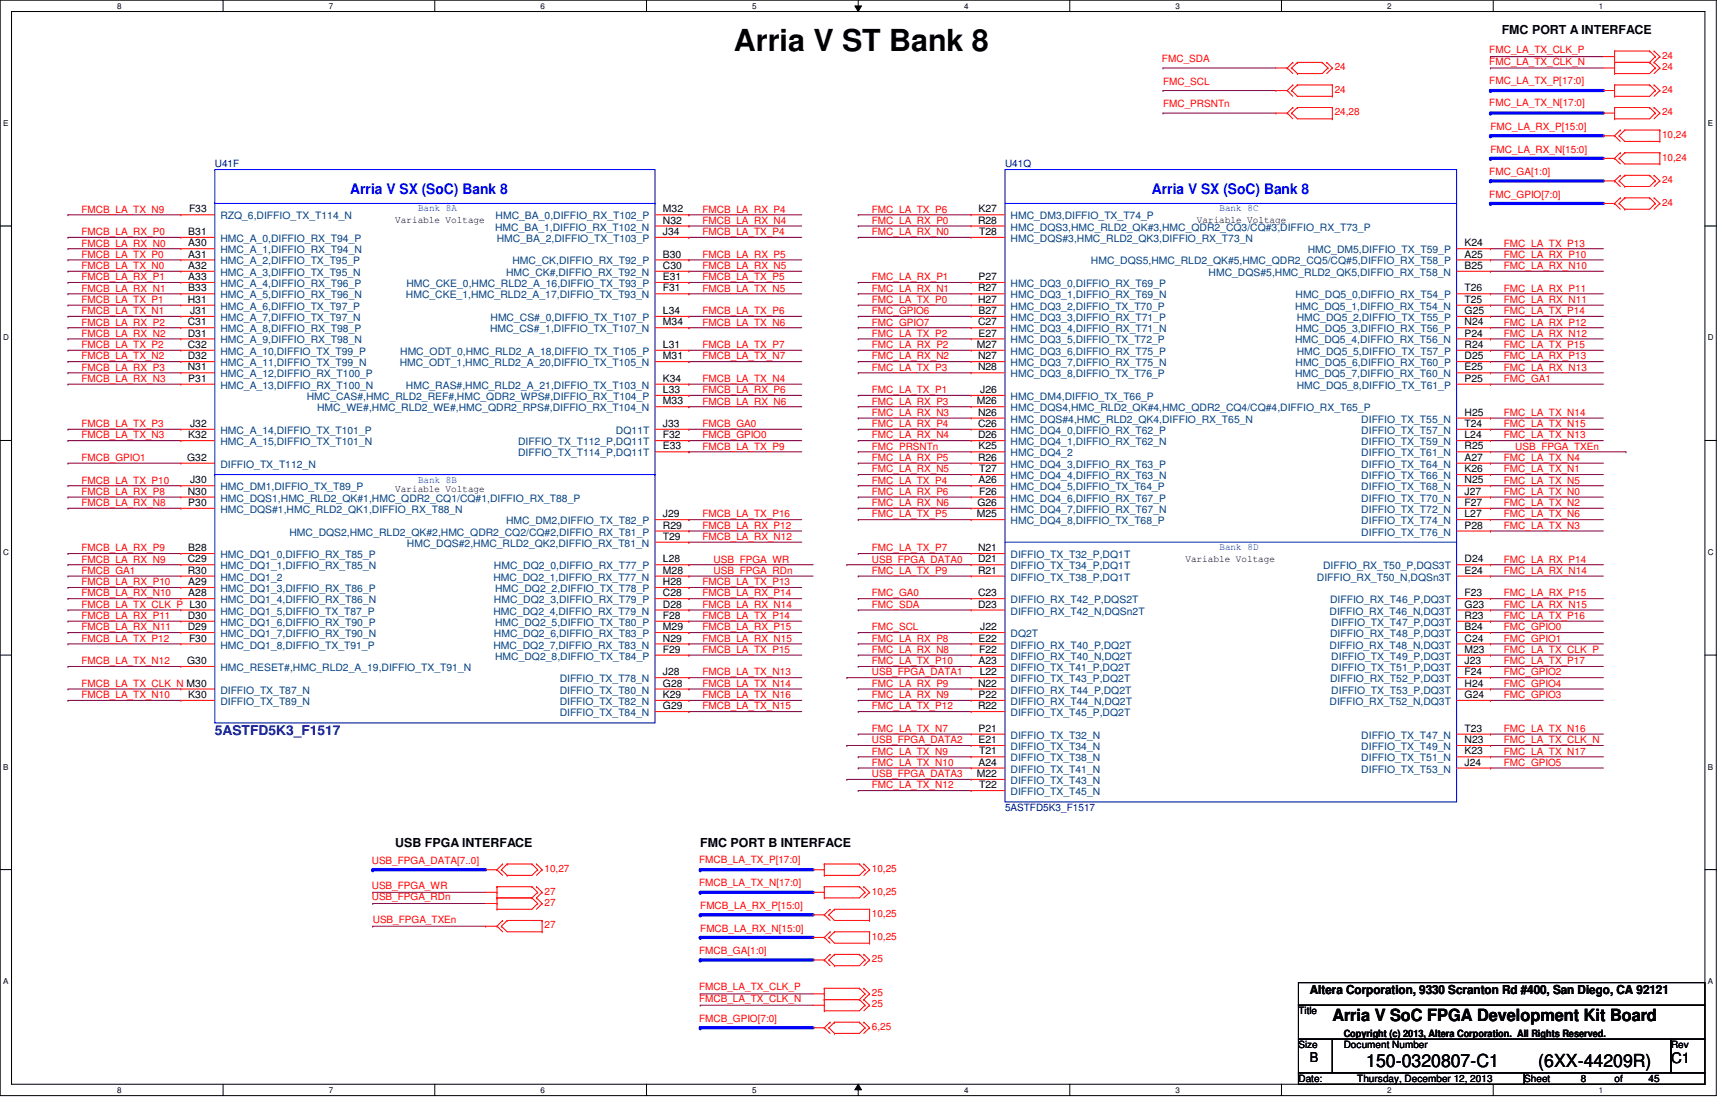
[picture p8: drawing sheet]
<svg xmlns="http://www.w3.org/2000/svg" width="432mm" height="279mm" viewBox="0 0 432 279" stroke-linecap="round" stroke-linejoin="round" font-family="sans-serif">
<defs><g id="words">
<text font-size="7.6" x="183.3" y="12.7">Arria V ST Bank 8</text>
<g font-size="4.5">
<text x="341.2" y="266.3">150-0320807-C1</text>
<text x="384.2" y="266.3">(6XX-44209R)</text>
</g>
<text font-size="4.2" x="332.7" y="254.8">Arria V SoC FPGA Development Kit Board</text>
<g font-size="3.6" fill="#00f">
<text x="87.5" y="48.6">Arria V SX (SoC) Bank 8</text>
<text x="287.7" y="48.6">Arria V SX (SoC) Bank 8</text>
</g>
<text font-size="3.6" x="417.3" y="265.5">C1</text>
<text font-size="3.3" fill="#000080" x="53.6" y="183.6">5ASTFD5K3_F1517</text>
<text font-size="3.3" x="327.1" y="265.3">B</text>
<g font-size="3.1">
<text x="375" y="8.6">FMC PORT A INTERFACE</text>
<text x="98.7" y="211.6">USB FPGA INTERFACE</text>
<text x="174.9" y="211.6">FMC PORT B INTERFACE</text>
<text x="327.1" y="248.2">Altera Corporation, 9330 Scranton Rd #400, San Diego, CA 92121</text>
</g>
<g font-size="2.5" fill="#f00">
<text x="290.2" y="15.5">FMC_SDA</text>
<text x="333.3" y="17.5">24</text>
<text x="371.9" y="16.1">FMC_LA_TX_CLK_N</text>
<text x="371.9" y="13.3">FMC_LA_TX_CLK_P</text>
<text x="415.1" y="17.5">24</text>
<text x="415.1" y="14.7">24</text>
<text x="290.4" y="21.2">FMC_SCL</text>
<text x="333.3" y="23.2">24</text>
<text x="371.9" y="20.9">FMC_LA_TX_P[17:0]</text>
<text x="415.1" y="23.2">24</text>
<text x="290.4" y="26.8">FMC_PRSNTn</text>
<text x="333.3" y="28.8">24,28</text>
<text x="371.9" y="26.5">FMC_LA_TX_N[17:0]</text>
<text x="415.1" y="28.8">24</text>
<text x="372.2" y="32.5">FMC_LA_RX_P[15:0]</text>
<text x="415.1" y="34.5">10,24</text>
<text x="372.2" y="38.1">FMC_LA_RX_N[15:0]</text>
<text x="415.1" y="40.1">10,24</text>
<text x="371.9" y="43.7">FMC_GA[1:0]</text>
<text x="415.1" y="45.7">24</text>
<text x="20.4" y="53.1">FMCB_LA_TX_N9</text>
<text x="175.4" y="53.1">FMCB_LA_RX_P4</text>
<text x="217.7" y="53.1">FMC_LA_TX_P6</text>
<text x="371.9" y="49.4">FMC_GPIO[7:0]</text>
<text x="415.1" y="51.4">24</text>
<text x="20.4" y="58.7">FMCB_LA_RX_P0</text>
<text x="175.4" y="55.9">FMCB_LA_RX_N4</text>
<text x="175.4" y="58.7">FMCB_LA_TX_P4</text>
<text x="217.7" y="55.9">FMC_LA_RX_P0</text>
<text x="217.7" y="58.7">FMC_LA_RX_N0</text>
<text x="20.4" y="61.6">FMCB_LA_RX_N0</text>
<text x="20.4" y="64.3">FMCB_LA_TX_P0</text>
<text x="175.4" y="64.3">FMCB_LA_RX_P5</text>
<text x="375.6" y="61.6">FMC_LA_TX_P13</text>
<text x="375.6" y="64.3">FMC_LA_RX_P10</text>
<text x="20.4" y="70">FMCB_LA_RX_P1</text>
<text x="20.4" y="67.2">FMCB_LA_TX_N0</text>
<text x="175.4" y="67.2">FMCB_LA_RX_N5</text>
<text x="175.4" y="70">FMCB_LA_TX_P5</text>
<text x="217.7" y="70">FMC_LA_RX_P1</text>
<text x="375.6" y="67.2">FMC_LA_RX_N10</text>
<text x="20.4" y="72.8">FMCB_LA_RX_N1</text>
<text x="20.4" y="75.6">FMCB_LA_TX_P1</text>
<text x="175.4" y="72.8">FMCB_LA_TX_N5</text>
<text x="217.7" y="75.6">FMC_LA_TX_P0</text>
<text x="217.7" y="72.8">FMC_LA_RX_N1</text>
<text x="375.6" y="72.8">FMC_LA_RX_P11</text>
<text x="375.6" y="75.6">FMC_LA_RX_N11</text>
<text x="20.4" y="81.3">FMCB_LA_RX_P2</text>
<text x="20.4" y="78.4">FMCB_LA_TX_N1</text>
<text x="175.4" y="78.4">FMCB_LA_TX_P6</text>
<text x="175.4" y="81.3">FMCB_LA_TX_N6</text>
<text x="217.7" y="78.4">FMC_GPIO6</text>
<text x="217.7" y="81.3">FMC_GPIO7</text>
<text x="375.6" y="78.4">FMC_LA_TX_P14</text>
<text x="375.6" y="81.3">FMC_LA_RX_P12</text>
<text x="20.4" y="84.1">FMCB_LA_RX_N2</text>
<text x="20.4" y="89.7">FMCB_LA_TX_N2</text>
<text x="20.4" y="86.9">FMCB_LA_TX_P2</text>
<text x="175.4" y="86.9">FMCB_LA_TX_P7</text>
<text x="175.4" y="89.7">FMCB_LA_TX_N7</text>
<text x="217.7" y="84.1">FMC_LA_TX_P2</text>
<text x="217.7" y="86.9">FMC_LA_RX_P2</text>
<text x="217.7" y="89.7">FMC_LA_RX_N2</text>
<text x="375.6" y="86.9">FMC_LA_TX_P15</text>
<text x="375.6" y="89.7">FMC_LA_RX_P13</text>
<text x="375.6" y="84.1">FMC_LA_RX_N12</text>
<text x="20.4" y="92.5">FMCB_LA_RX_P3</text>
<text x="20.4" y="95.4">FMCB_LA_RX_N3</text>
<text x="175.4" y="95.4">FMCB_LA_TX_N4</text>
<text x="217.7" y="92.5">FMC_LA_TX_P3</text>
<text x="375.6" y="92.5">FMC_LA_RX_N13</text>
<text x="375.6" y="95.4">FMC_GA1</text>
<text x="175.4" y="101">FMCB_LA_RX_N6</text>
<text x="175.4" y="98.2">FMCB_LA_RX_P6</text>
<text x="217.7" y="101">FMC_LA_RX_P3</text>
<text x="217.7" y="98.2">FMC_LA_TX_P1</text>
<text x="20.4" y="106.6">FMCB_LA_TX_P3</text>
<text x="175.4" y="106.6">FMCB_GA0</text>
<text x="217.7" y="106.6">FMC_LA_RX_P4</text>
<text x="217.7" y="103.8">FMC_LA_RX_N3</text>
<text x="375.6" y="103.8">FMC_LA_TX_N14</text>
<text x="375.6" y="106.6">FMC_LA_TX_N15</text>
<text x="20.4" y="109.5">FMCB_LA_TX_N3</text>
<text x="175.4" y="112.3">FMCB_LA_TX_P9</text>
<text x="175.4" y="109.5">FMCB_GPIO0</text>
<text x="217.7" y="109.5">FMC_LA_RX_N4</text>
<text x="217.7" y="112.3">FMC_PRSNTn</text>
<text x="375.6" y="109.5">FMC_LA_TX_N13</text>
<text x="378.4" y="112.3">USB_FPGA_TXEn</text>
<text x="20.4" y="115.1">FMCB_GPIO1</text>
<text x="217.7" y="115.1">FMC_LA_RX_P5</text>
<text x="217.7" y="117.9">FMC_LA_RX_N5</text>
<text x="375.6" y="115.1">FMC_LA_TX_N4</text>
<text x="375.6" y="117.9">FMC_LA_TX_N1</text>
<text x="20.4" y="123.6">FMCB_LA_RX_P8</text>
<text x="20.4" y="120.7">FMCB_LA_TX_P10</text>
<text x="217.7" y="120.7">FMC_LA_TX_P4</text>
<text x="217.7" y="123.6">FMC_LA_RX_P6</text>
<text x="375.6" y="123.6">FMC_LA_TX_N0</text>
<text x="375.6" y="120.7">FMC_LA_TX_N5</text>
<text x="20.4" y="126.4">FMCB_LA_RX_N8</text>
<text x="175.4" y="129.2">FMCB_LA_TX_P16</text>
<text x="217.7" y="129.2">FMC_LA_TX_P5</text>
<text x="217.7" y="126.4">FMC_LA_RX_N6</text>
<text x="375.6" y="126.4">FMC_LA_TX_N2</text>
<text x="375.6" y="129.2">FMC_LA_TX_N6</text>
<text x="20.4" y="137.7">FMCB_LA_RX_P9</text>
<text x="175.4" y="134.8">FMCB_LA_RX_N12</text>
<text x="175.4" y="132">FMCB_LA_RX_P12</text>
<text x="217.7" y="137.7">FMC_LA_TX_P7</text>
<text x="375.6" y="132">FMC_LA_TX_N3</text>
<text x="20.4" y="140.5">FMCB_LA_RX_N9</text>
<text x="20.4" y="143.3">FMCB_GA1</text>
<text x="178.2" y="143.3">USB_FPGA_RDn</text>
<text x="178.2" y="140.5">USB_FPGA_WR</text>
<text x="217.7" y="143.3">FMC_LA_TX_P9</text>
<text x="217.7" y="140.5">USB_FPGA_DATA0</text>
<text x="375.6" y="140.5">FMC_LA_RX_P14</text>
<text x="375.6" y="143.3">FMC_LA_RX_N14</text>
<text x="20.4" y="148.9">FMCB_LA_RX_N10</text>
<text x="20.4" y="146.1">FMCB_LA_RX_P10</text>
<text x="175.4" y="148.9">FMCB_LA_RX_P14</text>
<text x="175.4" y="146.1">FMCB_LA_TX_P13</text>
<text x="217.7" y="148.9">FMC_GA0</text>
<text x="375.6" y="148.9">FMC_LA_RX_P15</text>
<text x="20.4" y="154.6">FMCB_LA_RX_P11</text>
<text x="20.4" y="151.8">FMCB_LA_TX_CLK_P L30</text>
<text x="175.4" y="151.8">FMCB_LA_RX_N14</text>
<text x="175.4" y="154.6">FMCB_LA_TX_P14</text>
<text x="217.7" y="151.8">FMC_SDA</text>
<text x="375.6" y="151.8">FMC_LA_RX_N15</text>
<text x="375.6" y="154.6">FMC_LA_TX_P16</text>
<text x="20.4" y="157.4">FMCB_LA_RX_N11</text>
<text x="20.4" y="160.2">FMCB_LA_TX_P12</text>
<text x="175.4" y="160.2">FMCB_LA_RX_N15</text>
<text x="175.4" y="157.4">FMCB_LA_RX_P15</text>
<text x="217.7" y="160.2">FMC_LA_RX_P8</text>
<text x="217.7" y="157.4">FMC_SCL</text>
<text x="375.6" y="157.4">FMC_GPIO0</text>
<text x="375.6" y="160.2">FMC_GPIO1</text>
<text x="20.4" y="165.9">FMCB_LA_TX_N12</text>
<text x="175.4" y="163">FMCB_LA_TX_P15</text>
<text x="217.7" y="165.9">FMC_LA_TX_P10</text>
<text x="217.7" y="163">FMC_LA_RX_N8</text>
<text x="375.6" y="163">FMC_LA_TX_CLK_P</text>
<text x="375.6" y="165.9">FMC_LA_TX_P17</text>
<text x="20.4" y="171.5">FMCB_LA_TX_CLK_N M30</text>
<text x="175.4" y="168.7">FMCB_LA_TX_N13</text>
<text x="175.4" y="171.5">FMCB_LA_TX_N14</text>
<text x="217.7" y="171.5">FMC_LA_RX_P9</text>
<text x="217.7" y="168.7">USB_FPGA_DATA1</text>
<text x="375.6" y="168.7">FMC_GPIO2</text>
<text x="375.6" y="171.5">FMC_GPIO4</text>
<text x="20.4" y="174.3">FMCB_LA_TX_N10</text>
<text x="175.4" y="177.1">FMCB_LA_TX_N15</text>
<text x="175.4" y="174.3">FMCB_LA_TX_N16</text>
<text x="217.7" y="177.1">FMC_LA_TX_P12</text>
<text x="217.7" y="174.3">FMC_LA_RX_N9</text>
<text x="375.6" y="174.3">FMC_GPIO3</text>
<text x="217.7" y="182.8">FMC_LA_TX_N7</text>
<text x="217.7" y="185.6">USB_FPGA_DATA2</text>
<text x="375.6" y="185.6">FMC_LA_TX_CLK_N</text>
<text x="375.6" y="182.8">FMC_LA_TX_N16</text>
<text x="217.7" y="188.4">FMC_LA_TX_N9</text>
<text x="217.7" y="191.2">FMC_LA_TX_N10</text>
<text x="375.6" y="188.4">FMC_LA_TX_N17</text>
<text x="375.6" y="191.2">FMC_GPIO5</text>
<text x="217.7" y="196.8">FMC_LA_TX_N12</text>
<text x="217.7" y="194.1">USB_FPGA_DATA3</text>
<text x="92.8" y="215.7">USB_FPGA_DATA[7..0]</text>
<text x="174.6" y="215.4">FMCB_LA_TX_P[17:0]</text>
<text x="92.8" y="222">USB_FPGA_WR</text>
<text x="136" y="217.7">10,27</text>
<text x="174.6" y="221.1">FMCB_LA_TX_N[17:0]</text>
<text x="217.7" y="217.7">10,25</text>
<text x="92.8" y="224.7">USB_FPGA_RDn</text>
<text x="136" y="223.4">27</text>
<text x="136" y="226.1">27</text>
<text x="174.9" y="227">FMCB_LA_RX_P[15:0]</text>
<text x="217.7" y="223.4">10,25</text>
<text x="93.1" y="230.4">USB_FPGA_TXEn</text>
<text x="136" y="231.8">27</text>
<text x="174.9" y="232.7">FMCB_LA_RX_N[15:0]</text>
<text x="217.7" y="229">10,25</text>
<text x="174.6" y="238.3">FMCB_GA[1:0]</text>
<text x="217.7" y="234.6">10,25</text>
<text x="217.7" y="240.2">25</text>
<text x="174.6" y="250.1">FMCB_LA_TX_CLK_N</text>
<text x="174.6" y="247.3">FMCB_LA_TX_CLK_P</text>
<text x="217.7" y="251.5">25</text>
<text x="217.7" y="248.7">25</text>
<text x="174.6" y="255.2">FMCB_GPIO[7:0]</text>
<text x="217.7" y="257.2">6,25</text>
</g>
<g font-size="2.5" fill="#000080">
<text x="53.6" y="41.8">U41F</text>
<text x="251" y="41.8">U41Q</text>
<text x="251" y="202.5">5ASTFD5K3_F1517</text>
</g>
<g font-size="2.5">
<text x="47.2" y="53">F33</text>
<text x="165.6" y="53">M32</text>
<text x="244.4" y="53">K27</text>
<text x="47" y="58.7">B31</text>
<text x="98.7" y="55.6">Variable Voltage</text>
<text x="165.6" y="58.7">J34</text>
<text x="165.6" y="55.8">N32</text>
<text x="244.3" y="55.8">R28</text>
<text x="244.6" y="58.7">T28</text>
<text x="298.9" y="55.6">Variable Voltage</text>
<text x="47" y="61.5">A30</text>
<text x="47" y="64.3">A31</text>
<text x="165.6" y="64.3">B30</text>
<text x="365.8" y="61.5">K24</text>
<text x="365.8" y="64.3">A25</text>
<text x="47" y="67.1">A32</text>
<text x="47" y="69.9">A33</text>
<text x="165.6" y="67.1">C30</text>
<text x="165.6" y="69.9">E31</text>
<text x="244.4" y="69.9">P27</text>
<text x="365.8" y="67.1">B25</text>
<text x="46.9" y="75.6">H31</text>
<text x="47" y="72.8">B33</text>
<text x="165.6" y="72.8">F31</text>
<text x="244.3" y="72.8">R27</text>
<text x="244.3" y="75.6">H27</text>
<text x="365.8" y="72.8">T26</text>
<text x="365.8" y="75.6">T25</text>
<text x="46.9" y="81.2">C31</text>
<text x="47.5" y="78.4">J31</text>
<text x="165.6" y="78.4">L34</text>
<text x="165.6" y="81.2">M34</text>
<text x="244.3" y="81.2">C27</text>
<text x="244.4" y="78.4">B27</text>
<text x="365.8" y="78.4">G25</text>
<text x="365.8" y="81.2">N24</text>
<text x="46.9" y="86.9">C32</text>
<text x="46.9" y="89.7">D32</text>
<text x="46.9" y="84">D31</text>
<text x="165.6" y="86.9">L31</text>
<text x="165.6" y="89.7">M31</text>
<text x="244" y="86.9">M27</text>
<text x="244.3" y="89.7">N27</text>
<text x="244.4" y="84">E27</text>
<text x="365.8" y="84">P24</text>
<text x="365.8" y="86.9">R24</text>
<text x="365.8" y="89.7">D25</text>
<text x="46.9" y="92.5">N31</text>
<text x="47" y="95.3">P31</text>
<text x="165.6" y="95.3">K34</text>
<text x="244.3" y="92.5">N28</text>
<text x="365.8" y="92.5">E25</text>
<text x="365.8" y="95.3">P25</text>
<text x="165.6" y="98.1">L33</text>
<text x="165.6" y="101">M33</text>
<text x="244" y="101">M26</text>
<text x="244.8" y="98.1">J26</text>
<text x="47.5" y="106.6">J32</text>
<text x="165.6" y="106.6">J33</text>
<text x="244.3" y="106.6">C26</text>
<text x="244.3" y="103.8">N26</text>
<text x="365.8" y="106.6">T24</text>
<text x="365.8" y="103.8">H25</text>
<text x="47" y="109.4">K32</text>
<text x="165.6" y="112.2">E33</text>
<text x="165.6" y="109.4">F32</text>
<text x="244.3" y="109.4">D26</text>
<text x="244.4" y="112.2">K25</text>
<text x="365.8" y="112.2">R25</text>
<text x="365.8" y="109.4">L24</text>
<text x="46.7" y="115.1">G32</text>
<text x="244.3" y="115.1">R26</text>
<text x="244.6" y="117.9">T27</text>
<text x="365.8" y="117.9">K26</text>
<text x="365.8" y="115.1">A27</text>
<text x="46.9" y="123.5">N30</text>
<text x="47.5" y="120.7">J30</text>
<text x="98.7" y="122.7">Variable Voltage</text>
<text x="244.4" y="120.7">A26</text>
<text x="244.6" y="123.5">F26</text>
<text x="365.8" y="123.5">J27</text>
<text x="365.8" y="120.7">N25</text>
<text x="47" y="126.3">P30</text>
<text x="165.6" y="129.2">J29</text>
<text x="165.6" y="132">R29</text>
<text x="244" y="129.2">M25</text>
<text x="244.1" y="126.3">G26</text>
<text x="365.8" y="132">P28</text>
<text x="365.8" y="129.2">L27</text>
<text x="365.8" y="126.3">F27</text>
<text x="47" y="137.6">B28</text>
<text x="165.6" y="134.8">T29</text>
<text x="244.3" y="137.6">N21</text>
<text x="46.9" y="140.4">C29</text>
<text x="46.9" y="143.3">R30</text>
<text x="165.6" y="140.4">L28</text>
<text x="165.6" y="143.3">M28</text>
<text x="244.3" y="143.3">R21</text>
<text x="244.3" y="140.4">D21</text>
<text x="296.1" y="140.2">Variable Voltage</text>
<text x="365.8" y="140.4">D24</text>
<text x="365.8" y="143.3">E24</text>
<text x="47" y="146.1">A29</text>
<text x="47" y="148.9">A28</text>
<text x="165.6" y="146.1">H28</text>
<text x="165.6" y="148.9">C28</text>
<text x="244.3" y="148.9">C23</text>
<text x="365.8" y="148.9">F23</text>
<text x="46.9" y="154.5">D30</text>
<text x="165.6" y="151.7">D28</text>
<text x="165.6" y="154.5">F28</text>
<text x="244.3" y="151.7">D23</text>
<text x="365.8" y="154.5">R23</text>
<text x="365.8" y="151.7">G23</text>
<text x="46.9" y="157.4">D29</text>
<text x="47.2" y="160.2">F30</text>
<text x="165.6" y="157.4">M29</text>
<text x="165.6" y="160.2">N29</text>
<text x="244.4" y="160.2">E22</text>
<text x="244.8" y="157.4">J22</text>
<text x="365.8" y="157.4">B24</text>
<text x="365.8" y="160.2">C24</text>
<text x="46.7" y="165.8">G30</text>
<text x="165.6" y="163">F29</text>
<text x="244.4" y="165.8">A23</text>
<text x="244.6" y="163">F22</text>
<text x="365.8" y="165.8">J23</text>
<text x="365.8" y="163">M23</text>
<text x="165.6" y="171.4">G28</text>
<text x="165.6" y="168.6">J28</text>
<text x="244.3" y="171.4">N22</text>
<text x="244.7" y="168.6">L22</text>
<text x="365.8" y="171.4">H24</text>
<text x="365.8" y="168.6">F24</text>
<text x="47" y="174.3">K30</text>
<text x="165.6" y="177.1">G29</text>
<text x="165.6" y="174.3">K29</text>
<text x="244.3" y="177.1">R22</text>
<text x="244.4" y="174.3">P22</text>
<text x="365.8" y="174.3">G24</text>
<text x="244.4" y="185.5">E21</text>
<text x="244.4" y="182.7">P21</text>
<text x="365.8" y="185.5">N23</text>
<text x="365.8" y="182.7">T23</text>
<text x="244.4" y="191.2">A24</text>
<text x="244.6" y="188.4">T21</text>
<text x="365.8" y="191.2">J24</text>
<text x="365.8" y="188.4">K23</text>
<text x="244" y="194">M22</text>
<text x="244.6" y="196.8">T22</text>
<text x="324.3" y="253.2">Title</text>
<text x="324.3" y="261.7">Size</text>
<text x="335.6" y="259">Copyright (c) 2013, Altera Corporation. All Rights Reserved.</text>
<text x="335.6" y="261.7">Document Number</text>
<text x="417.3" y="261.7">Rev</text>
<text x="324.3" y="270.1">Date:</text>
<text x="339" y="270.1">Thursday, December 12, 2013</text>
<text x="380.7" y="270.1">Sheet</text>
<text x="394.8" y="270.1">8</text>
<text x="403.2" y="270.1">of</text>
<text x="411.7" y="270.1">45</text>
</g>
<g font-size="2.5" fill="#00f">
<text x="104.4" y="52.8">Bank 8A</text>
<text x="304.5" y="52.8">Bank 8C</text>
<text x="104.4" y="120.5">Bank 8B</text>
<text x="304.5" y="137.4">Bank 8D</text>
</g>
<g font-size="2.5" fill="#004080">
<text x="55" y="54.8">RZQ_6,DIFFIO_TX_T114_N</text>
<text x="123.7" y="57.6">HMC_BA_1,DIFFIO_RX_T102_N</text>
<text x="123.8" y="54.8">HMC_BA_0,DIFFIO_RX_T102_P</text>
<text x="252.4" y="54.8">HMC_DM3,DIFFIO_TX_T74_P</text>
<text x="252.4" y="57.6">HMC_DQS3,HMC_RLD2_QK#3,HMC_QDR2_CQ3/CQ#3,DIFFIO_RX_T73_P</text>
<text x="55" y="60.4">HMC_A_0,DIFFIO_RX_T94_P</text>
<text x="55" y="63.2">HMC_A_1,DIFFIO_RX_T94_N</text>
<text x="124.1" y="60.4">HMC_BA_2,DIFFIO_TX_T103_P</text>
<text x="252.4" y="60.4">HMC_DQS#3,HMC_RLD2_QK3,DIFFIO_RX_T73_N</text>
<text x="326.6" y="63.2">HMC_DM5,DIFFIO_TX_T59_P</text>
<text x="55" y="68.9">HMC_A_3,DIFFIO_TX_T95_N</text>
<text x="55" y="66">HMC_A_2,DIFFIO_TX_T95_P</text>
<text x="55" y="71.7">HMC_A_4,DIFFIO_RX_T96_P</text>
<text x="101.5" y="71.7">HMC_CKE_0,HMC_RLD2_A_16,DIFFIO_TX_T93_P</text>
<text x="126.4" y="68.9">HMC_CK#,DIFFIO_RX_T92_N</text>
<text x="128" y="66">HMC_CK,DIFFIO_RX_T92_P</text>
<text x="252.4" y="71.7">HMC_DQ3_0,DIFFIO_RX_T69_P</text>
<text x="272.5" y="66">HMC_DQS5,HMC_RLD2_QK#5,HMC_QDR2_CQ5/CQ#5,DIFFIO_RX_T58_P</text>
<text x="301.8" y="68.9">HMC_DQS#5,HMC_RLD2_QK5,DIFFIO_RX_T58_N</text>
<text x="55" y="74.5">HMC_A_5,DIFFIO_RX_T96_N</text>
<text x="55" y="77.3">HMC_A_6,DIFFIO_TX_T97_P</text>
<text x="101.4" y="74.5">HMC_CKE_1,HMC_RLD2_A_17,DIFFIO_TX_T93_N</text>
<text x="252.4" y="74.5">HMC_DQ3_1,DIFFIO_RX_T69_N</text>
<text x="252.4" y="77.3">HMC_DQ3_2,DIFFIO_TX_T70_P</text>
<text x="323.4" y="77.3">HMC_DQ5_1,DIFFIO_RX_T54_N</text>
<text x="323.6" y="74.5">HMC_DQ5_0,DIFFIO_RX_T54_P</text>
<text x="55" y="80.1">HMC_A_7,DIFFIO_TX_T97_N</text>
<text x="55" y="83">HMC_A_8,DIFFIO_RX_T98_P</text>
<text x="122.4" y="83">HMC_CS#_1,DIFFIO_TX_T107_N</text>
<text x="122.5" y="80.1">HMC_CS#_0,DIFFIO_TX_T107_P</text>
<text x="252.4" y="80.1">HMC_DQ3_3,DIFFIO_RX_T71_P</text>
<text x="252.4" y="83">HMC_DQ3_4,DIFFIO_RX_T71_N</text>
<text x="323.6" y="83">HMC_DQ5_3,DIFFIO_RX_T56_P</text>
<text x="323.8" y="80.1">HMC_DQ5_2,DIFFIO_TX_T55_P</text>
<text x="55" y="88.6">HMC_A_10,DIFFIO_TX_T99_P</text>
<text x="55" y="85.8">HMC_A_9,DIFFIO_RX_T98_N</text>
<text x="99.9" y="88.6">HMC_ODT_0,HMC_RLD2_A_18,DIFFIO_TX_T105_P</text>
<text x="252.4" y="85.8">HMC_DQ3_5,DIFFIO_TX_T72_P</text>
<text x="252.4" y="88.6">HMC_DQ3_6,DIFFIO_RX_T75_P</text>
<text x="323.4" y="85.8">HMC_DQ5_4,DIFFIO_RX_T56_N</text>
<text x="323.8" y="88.6">HMC_DQ5_5,DIFFIO_TX_T57_P</text>
<text x="55" y="91.4">HMC_A_11,DIFFIO_TX_T99_N</text>
<text x="55" y="94.2">HMC_A_12,DIFFIO_RX_T100_P</text>
<text x="99.8" y="91.4">HMC_ODT_1,HMC_RLD2_A_20,DIFFIO_TX_T105_N</text>
<text x="252.4" y="91.4">HMC_DQ3_7,DIFFIO_RX_T75_N</text>
<text x="252.4" y="94.2">HMC_DQ3_8,DIFFIO_TX_T76_P</text>
<text x="323.4" y="94.2">HMC_DQ5_7,DIFFIO_RX_T60_N</text>
<text x="323.6" y="91.4">HMC_DQ5_6,DIFFIO_RX_T60_P</text>
<text x="55" y="97.1">HMC_A_13,DIFFIO_RX_T100_N</text>
<text x="76.6" y="99.9">HMC_CAS#,HMC_RLD2_REF#,HMC_QDR2_WPS#,DIFFIO_RX_T104_P</text>
<text x="101.4" y="97.1">HMC_RAS#,HMC_RLD2_A_21,DIFFIO_TX_T103_N</text>
<text x="252.4" y="99.9">HMC_DM4,DIFFIO_TX_T66_P</text>
<text x="323.8" y="97.1">HMC_DQ5_8,DIFFIO_TX_T61_P</text>
<text x="79.2" y="102.7">HMC_WE#,HMC_RLD2_WE#,HMC_QDR2_RPS#,DIFFIO_RX_T104_N</text>
<text x="252.4" y="105.5">HMC_DQS#4,HMC_RLD2_QK4,DIFFIO_RX_T65_N</text>
<text x="252.4" y="102.7">HMC_DQS4,HMC_RLD2_QK#4,HMC_QDR2_CQ4/CQ#4,DIFFIO_RX_T65_P</text>
<text x="340" y="105.5">DIFFIO_TX_T55_N</text>
<text x="55" y="108.3">HMC_A_14,DIFFIO_TX_T101_P</text>
<text x="55" y="111.2">HMC_A_15,DIFFIO_TX_T101_N</text>
<text x="129.4" y="114">DIFFIO_TX_T114_P,DQ11T</text>
<text x="129.4" y="111.2">DIFFIO_TX_T112_P,DQ11T</text>
<text x="153.8" y="108.3">DQ11T</text>
<text x="252.4" y="108.3">HMC_DQ4_0,DIFFIO_RX_T62_P</text>
<text x="252.4" y="111.2">HMC_DQ4_1,DIFFIO_RX_T62_N</text>
<text x="252.4" y="114">HMC_DQ4_2</text>
<text x="340" y="114">DIFFIO_TX_T61_N</text>
<text x="340" y="111.2">DIFFIO_TX_T59_N</text>
<text x="340" y="108.3">DIFFIO_TX_T57_N</text>
<text x="55" y="116.8">DIFFIO_TX_T112_N</text>
<text x="252.4" y="116.8">HMC_DQ4_3,DIFFIO_RX_T63_P</text>
<text x="252.4" y="119.6">HMC_DQ4_4,DIFFIO_RX_T63_N</text>
<text x="340" y="119.6">DIFFIO_TX_T66_N</text>
<text x="340" y="116.8">DIFFIO_TX_T64_N</text>
<text x="55" y="125.3">HMC_DQS1,HMC_RLD2_QK#1,HMC_QDR2_CQ1/CQ#1,DIFFIO_RX_T88_P</text>
<text x="55" y="122.4">HMC_DM1,DIFFIO_TX_T89_P</text>
<text x="252.4" y="122.4">HMC_DQ4_5,DIFFIO_TX_T64_P</text>
<text x="252.4" y="125.3">HMC_DQ4_6,DIFFIO_RX_T67_P</text>
<text x="340" y="125.3">DIFFIO_TX_T70_N</text>
<text x="340" y="122.4">DIFFIO_TX_T68_N</text>
<text x="55" y="128.1">HMC_DQS#1,HMC_RLD2_QK1,DIFFIO_RX_T88_N</text>
<text x="126.4" y="130.9">HMC_DM2,DIFFIO_TX_T82_P</text>
<text x="252.4" y="128.1">HMC_DQ4_7,DIFFIO_RX_T67_N</text>
<text x="252.4" y="130.9">HMC_DQ4_8,DIFFIO_TX_T68_P</text>
<text x="340" y="130.9">DIFFIO_TX_T74_N</text>
<text x="340" y="128.1">DIFFIO_TX_T72_N</text>
<text x="72.3" y="133.7">HMC_DQS2,HMC_RLD2_QK#2,HMC_QDR2_CQ2/CQ#2,DIFFIO_RX_T81_P</text>
<text x="101.6" y="136.5">HMC_DQS#2,HMC_RLD2_QK2,DIFFIO_RX_T81_N</text>
<text x="340" y="133.7">DIFFIO_TX_T76_N</text>
<text x="55" y="139.4">HMC_DQ1_0,DIFFIO_RX_T85_P</text>
<text x="55" y="142.2">HMC_DQ1_1,DIFFIO_RX_T85_N</text>
<text x="123.4" y="142.2">HMC_DQ2_0,DIFFIO_RX_T77_P</text>
<text x="252.4" y="142.2">DIFFIO_TX_T34_P,DQ1T</text>
<text x="252.4" y="139.4">DIFFIO_TX_T32_P,DQ1T</text>
<text x="330.5" y="142.2">DIFFIO_RX_T50_P,DQS3T</text>
<text x="55" y="147.8">HMC_DQ1_3,DIFFIO_RX_T86_P</text>
<text x="55" y="145">HMC_DQ1_2</text>
<text x="123.2" y="145">HMC_DQ2_1,DIFFIO_RX_T77_N</text>
<text x="123.7" y="147.8">HMC_DQ2_2,DIFFIO_TX_T78_P</text>
<text x="252.4" y="145">DIFFIO_TX_T38_P,DQ1T</text>
<text x="328.9" y="145">DIFFIO_RX_T50_N,DQSn3T</text>
<text x="55" y="150.6">HMC_DQ1_4,DIFFIO_RX_T86_N</text>
<text x="55" y="153.5">HMC_DQ1_5,DIFFIO_TX_T87_P</text>
<text x="123.2" y="153.5">HMC_DQ2_4,DIFFIO_RX_T79_N</text>
<text x="123.4" y="150.6">HMC_DQ2_3,DIFFIO_RX_T79_P</text>
<text x="252.4" y="150.6">DIFFIO_RX_T42_P,DQS2T</text>
<text x="252.4" y="153.5">DIFFIO_RX_T42_N,DQSn2T</text>
<text x="332.1" y="153.5">DIFFIO_RX_T46_N,DQ3T</text>
<text x="332.2" y="150.6">DIFFIO_RX_T46_P,DQ3T</text>
<text x="55" y="159.1">HMC_DQ1_7,DIFFIO_RX_T90_N</text>
<text x="55" y="156.3">HMC_DQ1_6,DIFFIO_RX_T90_P</text>
<text x="55" y="161.9">HMC_DQ1_8,DIFFIO_TX_T91_P</text>
<text x="123.2" y="161.9">HMC_DQ2_7,DIFFIO_RX_T83_N</text>
<text x="123.4" y="159.1">HMC_DQ2_6,DIFFIO_RX_T83_P</text>
<text x="123.7" y="156.3">HMC_DQ2_5,DIFFIO_TX_T80_P</text>
<text x="252.4" y="161.9">DIFFIO_RX_T40_P,DQ2T</text>
<text x="252.4" y="159.1">DQ2T</text>
<text x="332.1" y="161.9">DIFFIO_RX_T48_N,DQ3T</text>
<text x="332.2" y="159.1">DIFFIO_RX_T48_P,DQ3T</text>
<text x="332.5" y="156.3">DIFFIO_TX_T47_P,DQ3T</text>
<text x="55" y="167.6">HMC_RESET#,HMC_RLD2_A_19,DIFFIO_TX_T91_N</text>
<text x="123.7" y="164.7">HMC_DQ2_8,DIFFIO_TX_T84_P</text>
<text x="252.4" y="167.6">DIFFIO_TX_T41_P,DQ2T</text>
<text x="252.4" y="164.7">DIFFIO_RX_T40_N,DQ2T</text>
<text x="332.5" y="167.6">DIFFIO_TX_T51_P,DQ3T</text>
<text x="332.5" y="164.7">DIFFIO_TX_T49_P,DQ3T</text>
<text x="55" y="173.2">DIFFIO_TX_T87_N</text>
<text x="139.8" y="173.2">DIFFIO_TX_T80_N</text>
<text x="139.8" y="170.3">DIFFIO_TX_T78_N</text>
<text x="252.4" y="170.3">DIFFIO_TX_T43_P,DQ2T</text>
<text x="252.4" y="173.2">DIFFIO_RX_T44_P,DQ2T</text>
<text x="332.2" y="170.3">DIFFIO_RX_T52_P,DQ3T</text>
<text x="332.5" y="173.2">DIFFIO_TX_T53_P,DQ3T</text>
<text x="55" y="176">DIFFIO_TX_T89_N</text>
<text x="139.8" y="178.8">DIFFIO_TX_T84_N</text>
<text x="139.8" y="176">DIFFIO_TX_T82_N</text>
<text x="252.4" y="178.8">DIFFIO_TX_T45_P,DQ2T</text>
<text x="252.4" y="176">DIFFIO_RX_T44_N,DQ2T</text>
<text x="332.1" y="176">DIFFIO_RX_T52_N,DQ3T</text>
<text x="252.4" y="184.4">DIFFIO_TX_T32_N</text>
<text x="340" y="184.4">DIFFIO_TX_T47_N</text>
<text x="252.4" y="190.1">DIFFIO_TX_T38_N</text>
<text x="252.4" y="187.3">DIFFIO_TX_T34_N</text>
<text x="340" y="190.1">DIFFIO_TX_T51_N</text>
<text x="340" y="187.3">DIFFIO_TX_T49_N</text>
<text x="252.4" y="195.7">DIFFIO_TX_T43_N</text>
<text x="252.4" y="192.9">DIFFIO_TX_T41_N</text>
<text x="340" y="192.9">DIFFIO_TX_T53_N</text>
<text x="252.4" y="198.5">DIFFIO_TX_T45_N</text>
</g>
<g font-size="2">
<text x="29.3" y="2.2">8</text>
<text x="82.1" y="2.2">7</text>
<text x="135" y="2.2">6</text>
<text x="187.9" y="2.2">5</text>
<text x="240.7" y="2.2">4</text>
<text x="293.6" y="2.2">3</text>
<text x="346.5" y="2.2">2</text>
<text x="399.3" y="2.2">1</text>
<text x=".8" y="31.5">E</text>
<text x="426.5" y="31.5">E</text>
<text x=".8" y="85">D</text>
<text x="426.5" y="85">D</text>
<text x=".8" y="138.6">C</text>
<text x="426.5" y="138.6">C</text>
<text x=".8" y="192.2">B</text>
<text x="426.5" y="192.2">B</text>
<text x=".8" y="245.7">A</text>
<text x="426.5" y="245.7">A</text>
<text x="29.3" y="272.9">8</text>
<text x="82.1" y="272.9">7</text>
<text x="135" y="272.9">6</text>
<text x="187.9" y="272.9">5</text>
<text x="240.7" y="272.9">4</text>
<text x="293.6" y="272.9">3</text>
<text x="346.5" y="272.9">2</text>
<text x="399.3" y="272.9">1</text>
</g>
</g></defs>
<path d="M0 0h428.6v273.6h-428.6zM2.9 2.9h422.9v267.8h-422.9z" fill="none" stroke="#000" stroke-width=".25"/>
<g fill="#fff">
<path d="M29.3 .4h1.1v2.2h-1.1z"/>
<path d="M29.3 271.1h1.1v2.2h-1.1z"/>
</g>
<path d="M55.7 0v2.9M55.7 270.7v2.9" fill="none" stroke="#000" stroke-width=".25"/>
<g fill="#fff">
<path d="M82.1 .4h1.1v2.2h-1.1z"/>
<path d="M82.1 271.1h1.1v2.2h-1.1z"/>
</g>
<path d="M108.6 0v2.9M108.6 270.7v2.9" fill="none" stroke="#000" stroke-width=".25"/>
<g fill="#fff">
<path d="M135 .4h1.1v2.2h-1.1z"/>
<path d="M135 271.1h1.1v2.2h-1.1z"/>
</g>
<path d="M161.5 0v2.9M161.5 270.7v2.9" fill="none" stroke="#000" stroke-width=".25"/>
<g fill="#fff">
<path d="M187.9 .4h1.1v2.2h-1.1z"/>
<path d="M187.9 271.1h1.1v2.2h-1.1z"/>
</g>
<path d="M213.5 1.5h1.6l-.8 1.4zM214.3 0v2.9M214.3 270.7l.8 1.4h-1.6zM214.3 270.7v2.9" fill="none" stroke="#000" stroke-width=".25"/>
<path d="M213.5 1.5h1.6l-.8 1.4zM214.3 270.7l.8 1.4h-1.6z" fill="#000"/>
<g fill="#fff">
<path d="M240.7 .4h1.2v2.2h-1.2z"/>
<path d="M240.7 271.1h1.2v2.2h-1.2z"/>
</g>
<path d="M267.2 0v2.9M267.2 270.7v2.9" fill="none" stroke="#000" stroke-width=".25"/>
<g fill="#fff">
<path d="M293.6 .4h1.1v2.2h-1.1z"/>
<path d="M293.6 271.1h1.1v2.2h-1.1z"/>
</g>
<path d="M320 0v2.9M320 270.7v2.9" fill="none" stroke="#000" stroke-width=".25"/>
<g fill="#fff">
<path d="M346.5 .4h1.1v2.2h-1.1z"/>
<path d="M346.5 271.1h1.1v2.2h-1.1z"/>
</g>
<path d="M372.9 0v2.9M372.9 270.7v2.9" fill="none" stroke="#000" stroke-width=".25"/>
<g fill="#fff">
<path d="M399.3 .4h1.1v2.2h-1.1z"/>
<path d="M399.3 271.1h1.1v2.2h-1.1z"/>
<path d="M.8 29.6h1.3v2.3h-1.3z"/>
<path d="M426.5 29.6h1.3v2.3h-1.3z"/>
<path d="M.8 83.2h1.4v2.2h-1.4z"/>
<path d="M426.5 83.2h1.4v2.2h-1.4z"/>
</g>
<path d="M0 56.4h2.9M425.8 56.4h2.8" fill="none" stroke="#000" stroke-width=".25"/>
<g fill="#fff">
<path d="M.8 136.7h1.4v2.3h-1.4z"/>
<path d="M426.5 136.7h1.4v2.3h-1.4z"/>
</g>
<path d="M0 110h2.9M425.8 110h2.8" fill="none" stroke="#000" stroke-width=".25"/>
<g fill="#fff">
<path d="M.8 190.3h1.3v2.3h-1.3z"/>
<path d="M426.5 190.3h1.3v2.3h-1.3z"/>
</g>
<path d="M0 163.6h2.9M425.8 163.6h2.8" fill="none" stroke="#000" stroke-width=".25"/>
<g fill="#fff">
<path d="M.8 243.9h1.3v2.2h-1.3z"/>
<path d="M426.5 243.9h1.3v2.2h-1.3z"/>
</g>
<path d="M0 217.1h2.9M425.8 217.1h2.8" fill="none" stroke="#000" stroke-width=".25"/>
<path d="M372.2 14.1h.1M372.2 17h.1M372.2 14.1h28.2M372.2 17h28.2" fill="none" stroke="#800040" stroke-width=".25"/>
<path d="M372.2 33.9h28.2" fill="none" stroke="#00f" stroke-width=".8"/>
<circle cx="372.2" cy="33.9" r=".4" fill="#00f"/>
<path d="M372.2 39.5h28.2" fill="none" stroke="#00f" stroke-width=".8"/>
<circle cx="372.2" cy="39.5" r=".4" fill="#00f"/>
<path d="M372.2 22.6h28.2" fill="none" stroke="#00f" stroke-width=".8"/>
<circle cx="372.2" cy="22.6" r=".4" fill="#00f"/>
<path d="M372.2 28.2h28.2" fill="none" stroke="#00f" stroke-width=".8"/>
<circle cx="372.2" cy="28.2" r=".4" fill="#00f"/>
<path d="M372.2 45.2h28.2" fill="none" stroke="#00f" stroke-width=".8"/>
<circle cx="372.2" cy="45.2" r=".4" fill="#00f"/>
<g fill="none" stroke="#800040" stroke-width=".25">
<path d="M290.4 17h.1M290.4 17h28.2M290.4 28.2h.1M290.4 22.6h.1M290.4 28.2h28.2M290.4 22.6h28.2M214.3 56.4h.1M214.3 53.6h.1M214.3 59.3h.1M214.3 56.4h28.2M214.3 53.6h28.2M214.3 59.3h28.2"/>
<path d="M214.3 70.5h.1M214.3 76.2h.1M214.3 73.4h.1M214.3 79h.1M214.3 79h28.2M214.3 70.5h28.2M214.3 76.2h28.2M214.3 73.4h28.2M372.2 62.1h.1M372.2 79h.1M372.2 64.9h.1M372.2 73.4h.1"/>
<path d="M372.2 67.7h.1M372.2 76.2h.1M372.2 62.1h28.2M372.2 79h28.2M372.2 76.2h28.2M372.2 64.9h28.2M372.2 73.4h28.2M372.2 67.7h28.2M214.3 84.6h.1M214.3 93.1h.1M214.3 87.5h.1M214.3 90.3h.1"/>
<path d="M214.3 98.7h.1M214.3 81.8h.1M214.3 84.6h28.2M214.3 93.1h28.2M214.3 87.5h28.2M214.3 81.8h28.2M214.3 90.3h28.2M214.3 98.7h28.2M372.2 87.5h.1M372.2 81.8h.1M372.2 90.3h.1M372.2 84.6h.1"/>
<path d="M372.2 93.1h.1M372.2 95.9h.1M372.2 84.6h28.2M372.2 93.1h28.2M372.2 87.5h28.2M372.2 81.8h28.2M372.2 90.3h28.2M372.2 95.9h28.2M214.3 101.6h.1M214.3 107.2h.1M214.3 115.7h.1M214.3 104.4h.1"/>
<path d="M214.3 110h.1M214.3 118.5h.1M214.3 112.8h.1M214.3 115.7h28.2M214.3 110h28.2M214.3 104.4h28.2M214.3 107.2h28.2M214.3 101.6h28.2M214.3 118.5h28.2M214.3 112.8h28.2M372.2 115.7h.1M372.2 110h.1"/>
<path d="M372.2 104.4h.1M372.2 107.2h.1M372.2 118.5h.1M372.2 115.7h28.2M372.2 110h28.2M372.2 104.4h28.2M372.2 107.2h28.2M372.2 118.5h28.2M214.3 121.3h.1M214.3 129.8h.1M214.3 138.2h.1M214.3 124.1h.1"/>
<path d="M214.3 126.9h.1M214.3 121.3h28.2M214.3 129.8h28.2M214.3 124.1h28.2M214.3 126.9h28.2M214.3 138.2h28.2M372.2 124.1h.1M372.2 126.9h.1M372.2 132.6h.1M372.2 121.3h.1M372.2 129.8h.1M372.2 121.3h28.2"/>
<path d="M372.2 129.8h28.2M372.2 124.1h28.2M372.2 126.9h28.2M372.2 132.6h28.2M214.3 143.8h.1M214.3 149.5h.1M214.3 152.3h.1M214.3 157.9h.1M214.3 143.8h28.2M214.3 149.5h28.2M214.3 152.3h28.2M214.3 157.9h28.2"/>
<path d="M372.2 141h.1M372.2 149.5h.1M372.2 143.8h.1M372.2 152.3h.1M372.2 155.1h.1M372.2 157.9h.1M372.2 143.8h28.2M372.2 141h28.2M372.2 149.5h28.2M372.2 152.3h28.2M372.2 157.9h28.2M372.2 155.1h28.2"/>
<path d="M214.3 166.4h.1M214.3 177.7h.1M214.3 160.8h.1M214.3 172h.1M214.3 163.6h.1M214.3 174.9h.1M214.3 166.4h28.2M214.3 177.7h28.2M214.3 163.6h28.2M214.3 160.8h28.2M214.3 172h28.2M214.3 174.9h28.2"/>
<path d="M372.2 163.6h.1M372.2 166.4h.1M372.2 160.8h.1M372.2 169.2h.1M372.2 174.9h.1M372.2 172h.1M372.2 166.4h28.2M372.2 163.6h28.2M372.2 160.8h28.2M372.2 172h28.2M372.2 174.9h28.2M372.2 169.2h28.2"/>
<path d="M214.3 183.3h.1M214.3 189h.1M214.3 191.8h.1M214.3 197.4h.1M214.3 183.3h28.2M214.3 189h28.2M214.3 191.8h28.2M214.3 197.4h28.2M372.2 186.1h.1M372.2 183.3h.1M372.2 189h.1M372.2 191.8h.1"/>
<path d="M372.2 183.3h28.2M372.2 189h28.2M372.2 191.8h28.2M372.2 186.1h28.2"/>
</g>
<path d="M372.2 50.8h28.2" fill="none" stroke="#00f" stroke-width=".8"/>
<circle cx="372.2" cy="50.8" r=".4" fill="#00f"/>
<path d="M174.9 228.4h28.2" fill="none" stroke="#00f" stroke-width=".8"/>
<circle cx="174.9" cy="228.4" r=".4" fill="#00f"/>
<path d="M174.9 234.1h28.2" fill="none" stroke="#00f" stroke-width=".8"/>
<circle cx="174.9" cy="234.1" r=".4" fill="#00f"/>
<path d="M174.9 217.2h28.2" fill="none" stroke="#00f" stroke-width=".8"/>
<circle cx="174.9" cy="217.2" r=".4" fill="#00f"/>
<path d="M174.9 222.8h28.2" fill="none" stroke="#00f" stroke-width=".8"/>
<circle cx="174.9" cy="222.8" r=".4" fill="#00f"/>
<path d="M174.9 239.7h28.2" fill="none" stroke="#00f" stroke-width=".8"/>
<circle cx="174.9" cy="239.7" r=".4" fill="#00f"/>
<g fill="none" stroke="#800040" stroke-width=".25">
<path d="M17 59.3h.1M17 53.6h.1M17 59.3h28.2M17 53.6h28.2M172 56.4h.1M172 53.6h.1M172 59.3h.1M172 59.3h28.2M172 56.4h28.2M172 53.6h28.2M17 62.1h.1M17 70.5h.1"/>
<path d="M17 73.4h.1M17 67.7h.1M17 64.9h.1M17 76.2h.1M17 79h.1M17 62.1h28.2M17 70.5h28.2M17 73.4h28.2M17 67.7h28.2M17 64.9h28.2M17 76.2h28.2M17 79h28.2"/>
<path d="M172 67.7h.1M172 64.9h.1M172 70.5h.1M172 73.4h.1M172 79h.1M172 70.5h28.2M172 73.4h28.2M172 67.7h28.2M172 64.9h28.2M172 79h28.2M17 81.8h.1M17 84.6h.1"/>
<path d="M17 93.1h.1M17 95.9h.1M17 90.3h.1M17 87.5h.1M17 81.8h28.2M17 84.6h28.2M17 93.1h28.2M17 95.9h28.2M17 90.3h28.2M17 87.5h28.2M172 98.7h.1M172 95.9h.1"/>
<path d="M172 81.8h.1M172 87.5h.1M172 90.3h.1M172 81.8h28.2M172 95.9h28.2M172 98.7h28.2M172 90.3h28.2M172 87.5h28.2M17 110h.1M17 107.2h.1M17 110h28.2M17 107.2h28.2"/>
<path d="M172 101.6h.1M172 112.8h.1M172 107.2h.1M172 101.6h28.2M172 107.2h28.2M172 112.8h28.2M17 126.9h.1M17 124.1h.1M17 138.2h.1M17 121.3h.1M17 126.9h28.2M17 124.1h28.2"/>
<path d="M17 138.2h28.2M17 121.3h28.2M172 135.4h.1M172 132.6h.1M172 129.8h.1M172 135.4h28.2M172 132.6h28.2M172 129.8h28.2M17 141h.1M17 149.5h.1M17 146.7h.1M17 157.9h.1"/>
<path d="M17 155.1h.1M17 143.8h.1M17 152.3h.1M17 141h28.2M17 149.5h28.2M17 146.7h28.2M17 157.9h28.2M17 155.1h28.2M17 152.3h28.2M17 143.8h28.2M172 152.3h.1M172 149.5h.1"/>
<path d="M172 157.9h.1M172 146.7h.1M172 155.1h.1M172 149.5h28.2M172 146.7h28.2M172 157.9h28.2M172 155.1h28.2M172 152.3h28.2M17 174.9h.1M17 160.8h.1M17 166.4h.1M17 172h.1"/>
<path d="M17 160.8h28.2M17 172h28.2M17 174.9h28.2M17 166.4h28.2M172 160.8h.1M172 169.2h.1M172 172h.1M172 177.7h.1M172 163.6h.1M172 174.9h.1M172 160.8h28.2M172 169.2h28.2"/>
<path d="M172 172h28.2M172 177.7h28.2M172 163.6h28.2M172 174.9h28.2M174.9 248.2h.1M174.9 251h.1M174.9 248.2h28.2M174.9 251h28.2"/>
</g>
<path d="M174.9 256.6h28.2" fill="none" stroke="#00f" stroke-width=".8"/>
<circle cx="174.9" cy="256.6" r=".4" fill="#00f"/>
<g fill="none" stroke="#800040" stroke-width=".25">
<path d="M17 115.7h.1M17 115.7h28.2M172 110h.1M172 110h28.2M372.2 112.8h33.9M406.1 112.8h.1M172 143.8h.1M172 141h.1M172 141h31.1M172 143.8h31.1M211.5 141h.1M211.5 141h31"/>
<path d="M211.5 169.2h.1M211.5 169.2h31M211.5 186.1h.1M211.5 194.6h.1M211.5 186.1h31M211.5 194.6h31"/>
</g>
<path d="M93.1 217.2h28.2" fill="none" stroke="#00f" stroke-width=".8"/>
<circle cx="93.1" cy="217.2" r=".4" fill="#00f"/>
<path d="M93.1 222.8h.1M93.1 225.6h.1M93.1 231.3h.1M93.1 222.8h28.2M93.1 225.6h28.2M93.1 231.3h28.2" fill="none" stroke="#800040" stroke-width=".25"/>
<g fill="none" stroke="#f00" stroke-width=".25">
<path d="M318.6 17h2.9M321.5 17h.1M321.5 17l1.4 1.4M322.6 17h.1M322.6 17l1.4 1.4M322.9 15.6h.1M322.9 15.6l-1.4 1.4M324 15.6h.1M324 18.4h.1M324 15.6h6.2M324 15.6l-1.4 1.4M330.2 15.6h.1"/>
<path d="M330.2 15.6l1.4 1.4M331.3 15.6h.1M331.3 15.6l1.4 1.4M331.6 17h.1M331.6 17l-1.4 1.4h-6.2M332.7 17h.1M332.7 17l-1.4 1.4M400.4 17h2.8M400.4 14.1h2.8M403.2 15.6h.1M403.2 18.4h.1M403.2 17h.1"/>
<path d="M403.2 12.7h.1M403.2 14.1h.1M403.2 12.7v5.7M403.2 15.6h8.8M403.2 12.7h8.8M412 15.6h.1M412 12.7h.1M412 15.6l1.4 1.4M412 12.7l1.4 1.4M413.1 15.6h.1M413.1 12.7h.1M413.1 15.6l1.4 1.4"/>
<path d="M413.1 12.7l1.4 1.4M413.4 17h.1M413.4 14.1h.1M413.4 17l-1.4 1.4h-8.8M413.4 14.1l-1.4 1.5M414.5 17h.1M414.5 14.1h.1M414.5 17l-1.4 1.4M414.5 14.1l-1.4 1.5M318.6 28.2h.1M318.6 22.6h.1M318.6 22.6h2.9"/>
<path d="M318.6 28.2h2.9M321.5 28.2h.1M321.5 22.6h.1M321.5 28.2l1.4 1.5M321.5 22.6l1.4 1.4M322.6 28.2h.1M322.6 22.6h.1M322.6 22.6l1.4 1.4h8.7M322.6 28.2l1.4 1.5h8.7M322.9 26.8h.1M322.9 21.2h.1M322.9 26.8l-1.4 1.4"/>
<path d="M322.9 21.2l-1.4 1.4M324 26.8h.1M324 21.2h.1M324 21.2h8.7M324 26.8h8.7M324 26.8l-1.4 1.4M324 21.2l-1.4 1.4M332.7 26.8h.1M332.7 29.7h.1M332.7 21.2h.1M332.7 24h.1M332.7 21.2v2.8"/>
<path d="M332.7 26.8v2.9M400.4 33.9h.1M400.4 39.5h.1M400.4 33.9h2.8M400.4 39.5h2.8M400.4 22.6h2.8M400.4 28.2h2.8M403.2 33.9h.1M403.2 39.5h.1M403.2 21.2h.1M403.2 24h.1M403.2 22.6h.1"/>
<path d="M403.2 26.8h.1M403.2 29.7h.1M403.2 28.2h.1M403.2 33.9l1.5 1.4M403.2 39.5l1.5 1.4M403.2 21.2h8.8M403.2 21.2v2.8M403.2 26.8v2.9M403.2 26.8h8.8M404.4 33.9h.1M404.4 39.5h.1M404.4 33.9l1.4 1.4h8.7"/>
<path d="M404.4 39.5l1.4 1.4h8.7M404.7 32.5h.1M404.7 38.1h.1M404.7 32.5l-1.5 1.4M404.7 38.1l-1.5 1.4M405.8 32.5h.1M405.8 38.1h.1M405.8 32.5h8.7M405.8 32.5l-1.4 1.4M405.8 38.1h8.7M405.8 38.1l-1.4 1.4M412 21.2h.1"/>
<path d="M412 26.8h.1M412 21.2l1.4 1.4M412 26.8l1.4 1.4M413.1 21.2h.1M413.1 26.8h.1M413.1 21.2l1.4 1.4M413.1 26.8l1.4 1.4M413.4 22.6h.1M413.4 28.2h.1M413.4 22.6l-1.4 1.4h-8.8M413.4 28.2l-1.4 1.5h-8.8M414.5 32.5h.1"/>
<path d="M414.5 35.3h.1M414.5 38.1h.1M414.5 22.6h.1M414.5 28.2h.1M414.5 22.6l-1.4 1.4M414.5 32.5v2.8M414.5 38.1v2.8M414.5 28.2l-1.4 1.5M45.2 53.6h.1M45.2 59.3h.1M45.2 53.6h8.4M45.2 59.3h8.4"/>
<path d="M163.6 53.6h8.4M163.6 59.3h8.4M163.6 56.4h8.4M172 53.6h.1M172 59.3h.1M172 56.4h.1M242.5 53.6h.1M242.5 59.3h.1M242.5 56.4h.1M242.5 53.6h8.5M242.5 59.3h8.5M242.5 56.4h8.5"/>
<path d="M400.4 45.2h2.8M400.4 50.8h2.8M403.2 45.2h.1M403.2 50.8h.1M403.2 45.2l1.5 1.4M403.2 50.8l1.5 1.4M404.4 45.2h.1M404.4 50.8h.1M404.4 45.2l1.4 1.4M404.4 50.8l1.4 1.4M404.7 43.8h.1M404.7 49.4h.1"/>
<path d="M404.7 43.8l-1.5 1.4M404.7 49.4l-1.5 1.4M405.8 43.8h.1M405.8 46.6h.1M405.8 49.4h.1M405.8 52.2h.1M405.8 43.8h6.2M405.8 43.8l-1.4 1.4M405.8 49.4h6.2M405.8 49.4l-1.4 1.4M412 43.8h.1M412 49.4h.1"/>
<path d="M412 43.8l1.4 1.4M412 49.4l1.4 1.4M413.1 43.8h.1M413.1 49.4h.1M413.1 43.8l1.4 1.4M413.1 49.4l1.4 1.4M413.4 45.2h.1M413.4 50.8h.1M413.4 45.2l-1.4 1.4h-6.2M413.4 50.8l-1.4 1.4h-6.2M414.5 45.2h.1M414.5 40.9h.1"/>
<path d="M414.5 50.8h.1M414.5 45.2l-1.4 1.4M414.5 50.8l-1.4 1.4M45.2 62.1h.1M45.2 67.7h.1M45.2 64.9h.1M45.2 70.5h.1M45.2 73.4h.1M45.2 76.2h.1M45.2 79h.1M45.2 62.1h8.4M45.2 70.5h8.4"/>
<path d="M45.2 73.4h8.4M45.2 76.2h8.4M45.2 79h8.4M45.2 67.7h8.4M45.2 64.9h8.4M163.6 70.5h8.4M163.6 73.4h8.4M163.6 79h8.4M163.6 67.7h8.4M163.6 64.9h8.4M172 67.7h.1M172 70.5h.1"/>
<path d="M172 64.9h.1M172 73.4h.1M172 79h.1M242.5 70.5h.1M242.5 73.4h.1M242.5 76.2h.1M242.5 79h.1M242.5 70.5h8.5M242.5 73.4h8.5M242.5 76.2h8.5M242.5 79h8.5M363.8 62.1h8.4"/>
<path d="M363.8 73.4h8.4M363.8 76.2h8.4M363.8 79h8.4M363.8 67.7h8.4M363.8 64.9h8.4M372.2 62.1h.1M372.2 73.4h.1M372.2 76.2h.1M372.2 79h.1M372.2 67.7h.1M372.2 64.9h.1M45.2 87.5h.1"/>
<path d="M45.2 90.3h.1M45.2 95.9h.1M45.2 93.1h.1M45.2 84.6h.1M45.2 81.8h.1M45.2 81.8h8.4M45.2 84.6h8.4M45.2 87.5h8.4M45.2 90.3h8.4M45.2 93.1h8.4M45.2 95.9h8.4M163.6 98.7h8.4"/>
<path d="M163.6 81.8h8.4M163.6 87.5h8.4M163.6 90.3h8.4M163.6 95.9h8.4M172 98.7h.1M172 87.5h.1M172 81.8h.1M172 90.3h.1M172 95.9h.1M242.5 98.7h.1M242.5 81.8h.1M242.5 84.6h.1"/>
<path d="M242.5 87.5h.1M242.5 90.3h.1M242.5 93.1h.1M242.5 98.7h8.5M242.5 81.8h8.5M242.5 84.6h8.5M242.5 87.5h8.5M242.5 90.3h8.5M242.5 93.1h8.5M363.8 81.8h8.4M363.8 84.6h8.4M363.8 87.5h8.4"/>
<path d="M363.8 90.3h8.4M363.8 93.1h8.4M363.8 95.9h8.4M372.2 81.8h.1M372.2 84.6h.1M372.2 87.5h.1M372.2 90.3h.1M372.2 93.1h.1M372.2 95.9h.1M45.2 115.7h.1M45.2 107.2h.1M45.2 110h.1"/>
<path d="M45.2 107.2h8.4M45.2 110h8.4M45.2 115.7h8.4M163.6 107.2h8.4M163.6 110h8.4M163.6 112.8h8.4M163.6 101.6h8.4M172 112.8h.1M172 101.6h.1M172 110h.1M172 107.2h.1M242.5 107.2h.1"/>
<path d="M242.5 110h.1M242.5 112.8h.1M242.5 115.7h.1M242.5 118.5h.1M242.5 104.4h.1M242.5 101.6h.1M242.5 107.2h8.5M242.5 110h8.5M242.5 112.8h8.5M242.5 115.7h8.5M242.5 118.5h8.5M242.5 104.4h8.5"/>
<path d="M242.5 101.6h8.5M363.8 107.2h8.4M363.8 110h8.4M363.8 112.8h8.4M363.8 115.7h8.4M363.8 118.5h8.4M363.8 104.4h8.4M372.2 118.5h.1M372.2 115.7h.1M372.2 112.8h.1M372.2 110h.1M372.2 107.2h.1"/>
<path d="M372.2 104.4h.1M45.2 138.2h.1M45.2 126.9h.1M45.2 124.1h.1M45.2 121.3h.1M45.2 121.3h8.4M45.2 124.1h8.4M45.2 126.9h8.4M45.2 138.2h8.4M163.6 129.8h8.4M163.6 132.6h8.4M163.6 135.4h8.4"/>
<path d="M172 129.8h.1M172 135.4h.1M172 132.6h.1M242.5 121.3h.1M242.5 124.1h.1M242.5 126.9h.1M242.5 129.8h.1M242.5 138.2h.1M242.5 121.3h8.5M242.5 124.1h8.5M242.5 126.9h8.5M242.5 129.8h8.5"/>
<path d="M242.5 138.2h8.5M363.8 121.3h8.4M363.8 124.1h8.4M363.8 126.9h8.4M363.8 129.8h8.4M363.8 132.6h8.4M372.2 132.6h.1M372.2 129.8h.1M372.2 126.9h.1M372.2 124.1h.1M372.2 121.3h.1M45.2 141h.1"/>
<path d="M45.2 146.7h.1M45.2 143.8h.1M45.2 149.5h.1M45.2 152.3h.1M45.2 157.9h.1M45.2 155.1h.1M45.2 143.8h8.4M45.2 141h8.4M45.2 157.9h8.4M45.2 155.1h8.4M45.2 149.5h8.4M45.2 152.3h8.4"/>
<path d="M45.2 146.7h8.4M163.6 143.8h8.4M163.6 141h8.4M163.6 157.9h8.4M163.6 155.1h8.4M163.6 149.5h8.4M163.6 152.3h8.4M163.6 146.7h8.4M172 152.3h.1M172 157.9h.1M172 155.1h.1M172 141h.1"/>
<path d="M172 146.7h.1M172 143.8h.1M172 149.5h.1M242.5 143.8h.1M242.5 141h.1M242.5 157.9h.1M242.5 149.5h.1M242.5 152.3h.1M242.5 143.8h8.5M242.5 141h8.5M242.5 157.9h8.5M242.5 149.5h8.5"/>
<path d="M242.5 152.3h8.5M363.8 143.8h8.4M363.8 141h8.4M363.8 157.9h8.4M363.8 155.1h8.4M363.8 149.5h8.4M363.8 152.3h8.4M372.2 155.1h.1M372.2 157.9h.1M372.2 149.5h.1M372.2 152.3h.1M372.2 141h.1"/>
<path d="M372.2 143.8h.1M45.2 174.9h.1M45.2 166.4h.1M45.2 172h.1M45.2 160.8h.1M45.2 166.4h8.4M45.2 172h8.4M45.2 174.9h8.4M45.2 160.8h8.4M163.6 177.7h8.4M163.6 169.2h8.4M163.6 172h8.4"/>
<path d="M163.6 174.9h8.4M163.6 160.8h8.4M163.6 163.6h8.4M172 160.8h.1M172 163.6h.1M172 177.7h.1M172 172h.1M172 174.9h.1M172 169.2h.1M242.5 177.7h.1M242.5 169.2h.1M242.5 166.4h.1"/>
<path d="M242.5 172h.1M242.5 174.9h.1M242.5 160.8h.1M242.5 163.6h.1M242.5 177.7h8.5M242.5 169.2h8.5M242.5 166.4h8.5M242.5 172h8.5M242.5 174.9h8.5M242.5 160.8h8.5M242.5 163.6h8.5M363.8 169.2h8.4"/>
<path d="M363.8 166.4h8.4M363.8 172h8.4M363.8 174.9h8.4M363.8 160.8h8.4M363.8 163.6h8.4M372.2 172h.1M372.2 166.4h.1M372.2 163.6h.1M372.2 169.2h.1M372.2 174.9h.1M372.2 160.8h.1M242.5 197.4h.1"/>
<path d="M242.5 194.6h.1M242.5 191.8h.1M242.5 189h.1M242.5 186.1h.1M242.5 183.3h.1M242.5 191.8h8.5M242.5 189h8.5M242.5 186.1h8.5M242.5 183.3h8.5M242.5 197.4h8.5M242.5 194.6h8.5M363.8 191.8h8.4"/>
<path d="M363.8 189h8.4M363.8 186.1h8.4M363.8 183.3h8.4M372.2 191.8h.1M372.2 189h.1M372.2 186.1h.1M372.2 183.3h.1M121.3 217.2h2.8M124.1 217.2h.1M124.1 217.2l1.4 1.4M125.2 217.2h.1M125.2 217.2l1.5 1.4"/>
<path d="M125.5 215.7h.1M125.5 215.7l-1.4 1.5M126.7 215.7h.1M126.7 218.6h.1M126.7 215.7h6.1M126.7 215.7l-1.5 1.5M132.8 215.7h.1M132.8 215.7l1.5 1.5M134 215.7h.1M134 215.7l1.4 1.5M134.3 217.2h.1M134.3 217.2l-1.5 1.4h-6.1"/>
<path d="M135.4 217.2h.1M135.4 217.2l-1.4 1.4M203.1 217.2h2.8M205.9 215.7h.1M205.9 218.6h.1M205.9 217.2h.1M205.9 215.7h8.7M205.9 215.7v2.9M214.6 215.7h.1M214.6 215.7l1.4 1.5M215.7 215.7h.1M215.7 215.7l1.5 1.5"/>
<path d="M216 217.2h.1M216 217.2l-1.4 1.4h-8.7M217.2 217.2h.1M217.2 217.2l-1.5 1.4M121.3 231.3h.1M121.3 222.8h2.8M121.3 225.6h2.8M121.3 231.3h2.8M124.1 221.4h.1M124.1 224.2h.1M124.1 222.8h.1M124.1 227h.1"/>
<path d="M124.1 225.6h.1M124.1 231.3h.1M124.1 221.4h8.7M124.1 224.2h8.7M124.1 221.4v5.6M124.1 231.3l1.4 1.4M125.2 231.3h.1M125.2 231.3l1.5 1.4h8.7M125.5 229.8h.1M125.5 229.8l-1.4 1.5M126.7 229.8h.1M126.7 229.8h8.7"/>
<path d="M126.7 229.8l-1.5 1.5M132.8 221.4h.1M132.8 224.2h.1M132.8 221.4l1.5 1.4M132.8 224.2l1.5 1.4M134 221.4h.1M134 224.2h.1M134 221.4l1.4 1.4M134 224.2l1.4 1.4M134.3 222.8h.1M134.3 225.6h.1M134.3 225.6l-1.5 1.4h-8.7"/>
<path d="M134.3 222.8l-1.5 1.4M135.4 222.8h.1M135.4 225.6h.1M135.4 229.8h.1M135.4 232.7h.1M135.4 222.8l-1.4 1.4M135.4 225.6l-1.4 1.4M135.4 229.8v2.9M203.1 228.4h.1M203.1 234.1h.1M203.1 239.7h2.8M203.1 228.4h2.8"/>
<path d="M203.1 234.1h2.8M203.1 222.8h2.8M205.9 239.7h.1M205.9 228.4h.1M205.9 234.1h.1M205.9 221.4h.1M205.9 224.2h.1M205.9 222.8h.1M205.9 239.7l1.4 1.4M205.9 228.4l1.4 1.4M205.9 234.1l1.4 1.4M205.9 221.4v2.8"/>
<path d="M205.9 221.4h8.7M207 239.7h.1M207 228.4h.1M207 234.1h.1M207 239.7l1.4 1.4M207 228.4l1.4 1.4h8.8M207 234.1l1.4 1.4h8.8M207.3 238.3h.1M207.3 227h.1M207.3 232.7h.1M207.3 238.3l-1.4 1.4M207.3 227l-1.4 1.4"/>
<path d="M207.3 232.7l-1.4 1.4M208.4 238.3h.1M208.4 227h.1M208.4 232.7h.1M208.4 238.3h6.2M208.4 238.3l-1.4 1.4M208.4 227h8.8M208.4 227l-1.4 1.4M208.4 232.7h8.8M208.4 232.7l-1.4 1.4M214.6 238.3h.1M214.6 221.4h.1"/>
<path d="M214.6 238.3l1.4 1.4M214.6 221.4l1.4 1.4M215.7 238.3h.1M215.7 221.4h.1M215.7 238.3l1.5 1.4M215.7 221.4l1.5 1.4M216 239.7h.1M216 222.8h.1M216 239.7l-1.4 1.4h-6.2M216 222.8l-1.4 1.4h-8.7M217.2 239.7h.1M217.2 227h.1"/>
<path d="M217.2 229.8h.1M217.2 232.7h.1M217.2 235.5h.1M217.2 222.8h.1M217.2 239.7l-1.5 1.4M217.2 227v2.8M217.2 232.7v2.8M217.2 222.8l-1.5 1.4M203.1 251h2.8M203.1 248.2h2.8M203.1 256.6h2.8M205.9 249.6h.1"/>
<path d="M205.9 252.4h.1M205.9 251h.1M205.9 246.8h.1M205.9 248.2h.1M205.9 256.6h.1M205.9 246.8v5.6M205.9 249.6h8.7M205.9 246.8h8.7M205.9 256.6l1.4 1.4M207 256.6h.1M207 256.6l1.4 1.4M207.3 255.2h.1"/>
<path d="M207.3 255.2l-1.4 1.4M208.4 241.1h.1M208.4 255.2h.1M208.4 258h.1M208.4 255.2h6.2M208.4 255.2l-1.4 1.4M214.6 249.6h.1M214.6 246.8h.1M214.6 255.2h.1M214.6 249.6l1.4 1.4M214.6 246.8l1.4 1.4M214.6 255.2l1.4 1.4"/>
<path d="M215.7 249.6h.1M215.7 246.8h.1M215.7 255.2h.1M215.7 249.6l1.5 1.4M215.7 246.8l1.5 1.4M215.7 255.2l1.5 1.4M216 251h.1M216 248.2h.1M216 256.6h.1M216 251l-1.4 1.4h-8.7M216 248.2l-1.4 1.4M216 256.6l-1.4 1.4h-6.2"/>
<path d="M217.2 251h.1M217.2 248.2h.1M217.2 256.6h.1M217.2 251l-1.5 1.4M217.2 248.2l-1.5 1.4M217.2 256.6l-1.5 1.4"/>
</g>
<path d="M324.3 245.4h101.5v5.6h-101.5zM324.3 251h101.5v8.5h-101.5zM324.3 259.5h8.4v8.4h-8.4zM332.7 259.5h84.6v8.4h-84.6zM417.3 259.5h8.5v8.4h-8.5zM324.3 267.9h56.4v2.8h-56.4zM380.7 267.9h45.1v2.8h-45.1z" fill="none" stroke="#000" stroke-width=".25"/>
<path d="M53.6 42.3h110v138.2h-110zM53.6 50.8h110M163.6 50.8h.1M251 42.3h112.8v157.9h-112.8zM251 50.8h112.8M363.8 50.8h.1M53.6 118.5h110M163.6 118.5h.1M251 135.4h112.8M363.8 135.4h.1" fill="none" stroke="#00f" stroke-width=".25"/>
<use href="#words"/>
</svg>
